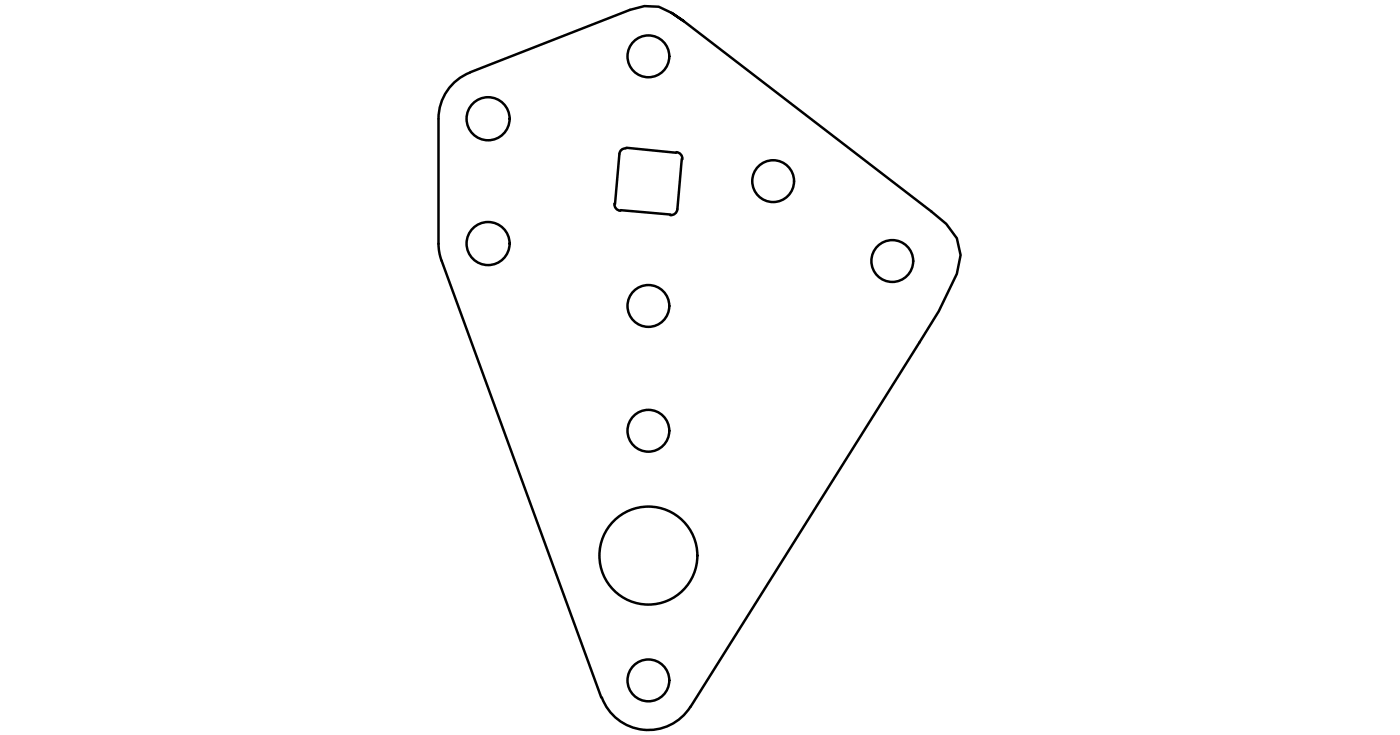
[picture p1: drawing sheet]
<svg xmlns="http://www.w3.org/2000/svg" width="143mm" height="75mm" viewBox="0 0 143 75" stroke-linecap="round" stroke-linejoin="round" font-family="sans-serif">
<!-- layer: 0 -->
<path d="M44.6 0v74.3h54v-74.3v74.3h-54z" fill="none" stroke="#fff" stroke-width=".1"/>
<g fill="none" stroke="#000" stroke-width=".25">
<path d="M44.6 12.1v12.7M47.9 7.4a5 5 0 0 0-3.3 4.7M63.7 15.1a.6 .6 0 0 0-.6 .5l-.5 5.2M63.8 15l5 .5M68.4 1.3l1.2 .8-1.2-.8-1.3-.6-1.5-.1-1.5 .4-16.2 6.4M68.9 15.5a.67 .67 0 0 1 .6 .7M69.4 16.2l-.4 5.1M69.6 2.1l25.2 19.4 1.5 1.3 1.1 1.4 .4 1.8-.4 1.9-1.8 3.8-25.3 40.2M44.6 24.8l.2 1 .1 .7M45 26.5l16.2 44.5M62.6 20.7a.67 .67 0 0 0 .6 .7M63.2 21.4l5.1 .4"/>
<path d="M69 21.3a.67 .67 0 0 1-.8 .6M61.3 71a5 5 0 0 0 4.2 3.3 5 5 0 0 0 4.8-2.4"/>
<circle cx="49.7" cy="12.1" r="2.19"/>
<circle cx="66" cy="5.7" r="2.13"/>
<circle cx="78.7" cy="18.4" r="2.13"/>
<circle cx="49.7" cy="24.8" r="2.19"/>
<circle cx="66" cy="31.1" r="2.13"/>
<circle cx="90.8" cy="26.6" r="2.13"/>
<circle cx="66" cy="56.5" r="5"/>
<circle cx="66" cy="43.8" r="2.13"/>
<circle cx="66" cy="69.2" r="2.13"/>
</g>
</svg>
